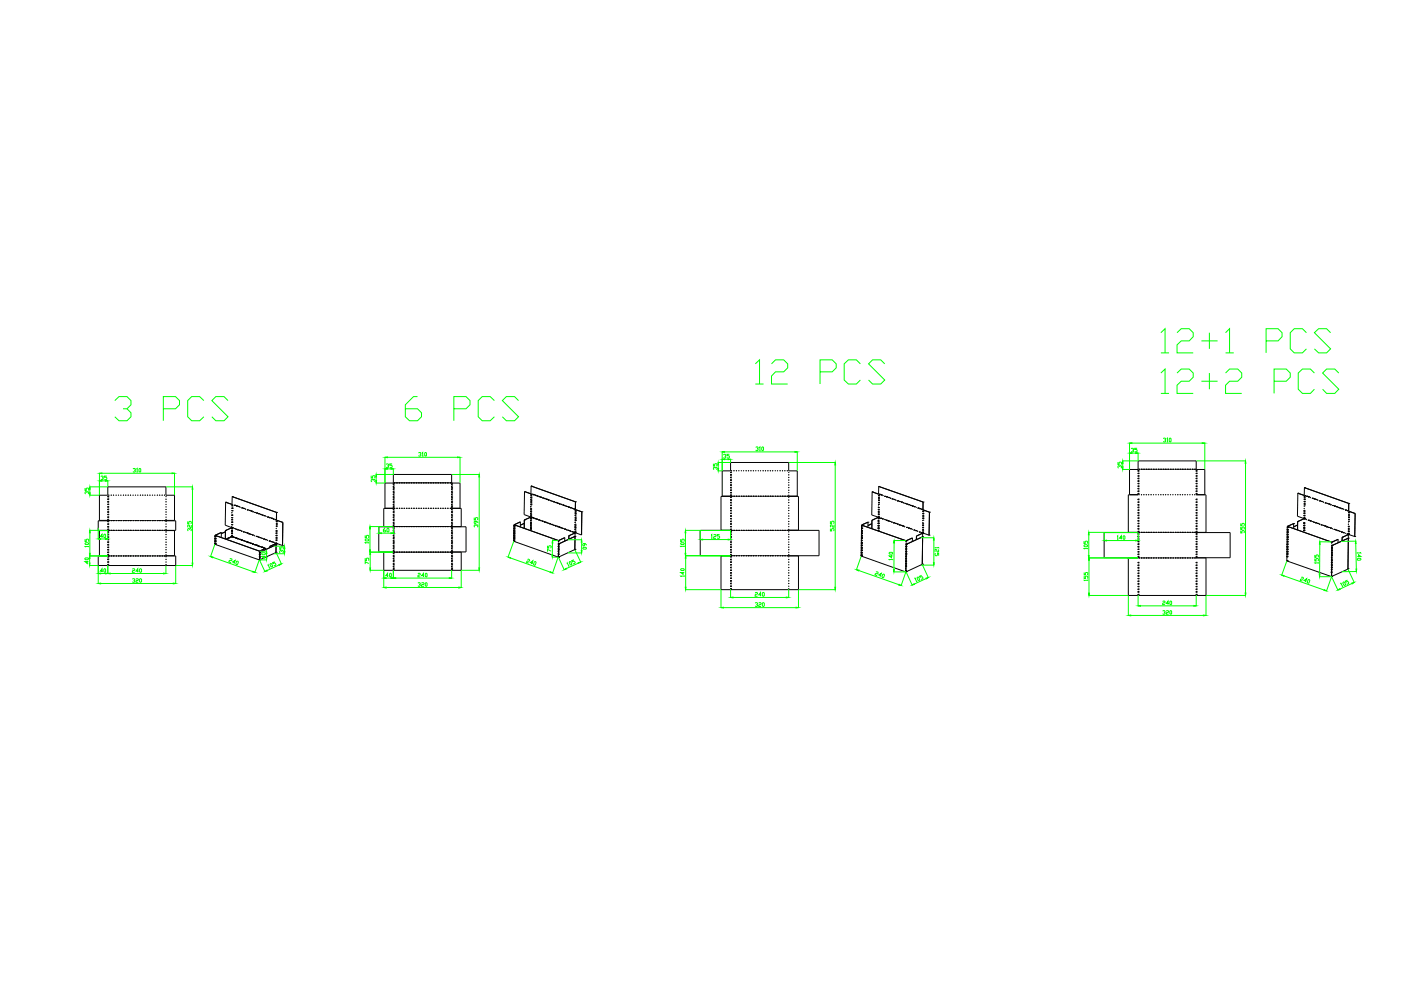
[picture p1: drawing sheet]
<svg xmlns="http://www.w3.org/2000/svg" width="297mm" height="210mm" viewBox="0 0 297 210" stroke-linecap="round" stroke-linejoin="round" font-family="sans-serif">
<defs><g id="words">
<g font-size="8.8" fill="#0f0">
<text x="158.7" y="82.6">12 PCS</text>
<text x="23.3" y="90.3">3 PCS</text>
<text x="84.7" y="90.3">6 PCS</text>
</g>
<g font-size="4" fill="#0f0">
<text x="80.8" y="100.5">35</text>
<text x="238.8" y="100.5" transform="rotate(-90 238.8 100.5)">35</text>
</g>
<g font-size="3.5" fill="#0f0">
<text x="26.8" y="101.2">310</text>
<text x="152" y="98.4">35</text>
<text x="152.8" y="100.9" transform="rotate(-90 152.8 100.9)">35</text>
<text x="238.5" y="97">35</text>
<text x="19.8" y="105.8" transform="rotate(-90 19.8 105.8)">35</text>
<text x="20.1" y="103">35</text>
<text x="80.4" y="103.4" transform="rotate(-90 80.4 103.4)">35</text>
<text x="41.3" y="113.9" transform="rotate(-90 41.3 113.9)">325</text>
<text x="80.1" y="113.9">60</text>
<text x="102.3" y="112.9" transform="rotate(-90 102.3 112.9)">395</text>
<text x="177.8" y="113.9" transform="rotate(-90 177.8 113.9)">525</text>
<text x="20.1" y="115.4">40</text>
<text x="57.1" y="119.6" transform="rotate(-90 57.1 119.6)">40</text>
<text x="61" y="118.5" transform="rotate(-90 61 118.5)">35</text>
<text x="79" y="116.4" transform="rotate(-90 79 116.4)">105</text>
<text x="117.8" y="118.2" transform="rotate(-90 117.8 118.2)">75</text>
<text x="125.2" y="117.8" transform="rotate(-90 125.2 117.8)">60</text>
<text x="149.6" y="115.4">125</text>
<text x="190.1" y="119.9" transform="rotate(-90 190.1 119.9)">140</text>
<text x="231.4" y="117.8" transform="rotate(-90 231.4 117.8)">105</text>
<text x="264.6" y="114.3" transform="rotate(-90 264.6 114.3)">555</text>
<text x="289.3" y="119.9" transform="rotate(-90 289.3 119.9)">140</text>
<text x="19.8" y="120.7" transform="rotate(-90 19.8 120.7)">40</text>
<text x="20.1" y="122.4">40</text>
<text x="26.8" y="122.4">240</text>
<text x="79" y="121" transform="rotate(-90 79 121)">75</text>
<text x="80.4" y="123.5">40</text>
<text x="87.5" y="125.6">320</text>
<text x="146" y="123.5" transform="rotate(-90 146 123.5)">140</text>
<text x="231.4" y="124.5" transform="rotate(-90 231.4 124.5)">155</text>
<text x="280.5" y="120.7" transform="rotate(-90 280.5 120.7)">155</text>
<text x="158.7" y="127.7">240</text>
<text x="245.2" y="129.5">240</text>
</g>
</g></defs>
<!-- layer: 0 -->
<g fill="none" stroke="#0f0" stroke-width=".21">
<path d="M246.1 70.5l.9-.8v5.1M246.1 79.1l.9-.9v5.2M246.1 74.8h1.8M249.6 70.5l.8-.8h1.7l.9 .8v.9l-.9 .9h-1.7l-.8 .8v1.7h3.4M249.6 79.1l.8-.9h1.7l.9 .9v.9l-.9 .8h-1.7l-.8 .9v1.7h3.4M254.7 72.3h3.4M256.4 70.5v3.5M256.4 79.1v3.4M259.8 70.5l.9-.8v5.1M259.8 79.1l.9-.9h1.7l.9 .9v.9l-.9 .8h-1.7l-.9 .9v1.7h3.5M259.8 74.8h1.8M268.4 72.3h2.6l.8-.9v-.9l-.8-.8h-2.6v5.1"/>
<path d="M277 70.5l-.9-.8h-1.7l-.8 .8v3.5l.8 .8h1.7l.9-.8M278.7 79.1l-.9-.9h-1.7l-.8 .9v3.4l.8 .9h1.7l.9-.9M282.1 70.5l-.8-.8h-1.7l-.9 .8 3.4 3.5-.8 .8h-1.7l-.9-.8M283.8 79.1l-.8-.9h-1.7l-.9 .9 3.4 3.4-.8 .9h-1.7l-.9-.9M246.1 83.4h1.8M254.7 80.8h3.4M270.1 80.8h2.6l.9-.8v-.9l-.9-.9h-2.6v5.2"/>
</g>
<g fill="none" stroke="#000" stroke-width=".21">
<path d="M154.9 98.1h12.3v1.7h1.8v5.4l-1.8 .1h2.1v7.1l-2.1 .1h6.5v5.3h-6.5l2.1 .1v7.1h-16.4v-7.1l2-.1h-6.4v-5.3h6.4l-2-.1v-7.1h2l-1.8-.1v-5.4h1.8zM155 99.8h.2zM155.5 99.8h.2zM156 99.8h.2zM156.6 99.8h.1zM157.1 99.8h.1zM157.6 99.8h.1zM158.1 99.8h.2zM158.6 99.8h.2zM159.1 99.8h.2zM159.6 99.8h.2zM160.2 99.8h.1z"/>
<path d="M160.7 99.8h.1zM161.2 99.8h.1zM161.7 99.8h.2zM162.2 99.8h.2zM162.7 99.8h.2zM163.2 99.8h.2zM163.7 99.8h.2zM164.3 99.8h.1zM164.8 99.8h.1zM165.3 99.8h.2zM165.8 99.8h.2zM166.3 99.8h.2z"/>
<path d="M166.8 99.8h.2zM241.3 99.9h.1M241.3 99.8h.1M241.3 99.8v.1M241.4 99.5h.1M241.4 99.5h.2M241.6 99.5h.1M241.9 99.5h.1M241.9 99.5h.2M242.1 99.5h.1M242.4 99.5h.1M242.4 99.5h.2"/>
<path d="M242.6 99.5h.1M243 99.5h.1M243.1 99.5h.1M243.5 99.5h.1M243.6 99.5h.1M244 99.5h.1M244.1 99.5h.1M244.5 99.5h.1M244.6 99.5h.1M245 99.5h.1M245 99.5h.2M245.2 99.5h.1"/>
<path d="M245.5 99.5h.1M245.5 99.5h.2M245.7 99.5h.1M246 99.5h.1M246 99.5h.2M246.2 99.5h.1M246.5 99.5h.1M246.5 99.5h.2M246.7 99.5h.1M247.1 99.5h.1M247.2 99.5h.1M247.6 99.5h.1"/>
<path d="M247.7 99.5h.1M248.1 99.5h.1M248.2 99.5h.1M248.6 99.5h.1M248.6 99.5h.2M248.8 99.5h.1M249.1 99.5h.1M249.1 99.5h.2M249.3 99.5h.1M249.6 99.5h.1M249.6 99.5h.2M249.8 99.5h.1"/>
<path d="M250.1 99.5h.1M250.1 99.5h.2M250.3 99.5h.1M250.7 99.5h.1M250.8 99.5h.1M251.2 99.5h.1M251.3 99.5h.1M251.7 99.5h.1M251.8 99.5h.1M252.2 99.5h.1M252.3 99.5h.1M252.7 99.5h.1"/>
<path d="M252.7 99.5h.2M252.9 99.5h.1M253.2 99.5h.1M253.2 99.5h.2M253.4 99.5h.1M253.6 99.9h.1M253.6 99.8h.1M253.6 99.8v.1M21.1 112.5v5.3l1.8 .1h-2.1M22.9 116.6h.1M22.9 117.2h.1M22.9 117h.1"/>
<path d="M22.9 117.7h.1M22.9 117.6h.1M22.9 118.1h.1M22.9 118h.1M22.9 109.1h.1M22.9 109h.1M22.9 109.7h.1M22.9 109.6h.1M22.9 110.6h.1M22.9 110.5h.1M22.9 111.2h.1M22.9 111.1h.1"/>
<path d="M22.9 110.3h.1M22.9 110.1h.1M22.9 108.6h.1M22.9 108.5h.1M22.9 108.1h.1M22.9 107.9h.1M22.9 107.5h.1M22.9 107.4h.1M22.9 107h.1M22.9 106.9h.1M22.9 106.5h.1M22.9 106.3h.1"/>
<path d="M22.9 105.9h.1M22.9 105.8h.1M22.9 105.4h.1M22.9 105.3h.1M22.9 110.6v-.3h-1.8v-5.3h1.8v-1.8h12.3v1.8h1.8v5.3h-1.8v.3M22.9 105.3v.1M22.9 105.8v.1M22.9 106.3v.2M22.9 106.9v.1M22.9 107.4v.1M22.9 107.9v.2M22.9 108.5v.1"/>
<path d="M22.9 109v.1M22.9 109.6v.1M22.9 110.1v.2M22.9 111.1v.1M22.9 116.5v.1M22.9 117v.2M22.9 117.6v.1M22.9 118v.1M22.9 110.4h-2.1v2.1M23 117.9h.1M23 110.4h.1M23 117.9h.2"/>
<path d="M23 110.4h.2M23 105h.2zM23.2 117.9h.1M23.2 110.4h.1M23.5 117.9h.1M23.5 110.4h.1M23.5 117.9h.2M23.5 110.4h.2M23.5 105h.2zM23.7 117.9h.1M23.7 110.4h.1M24 110.4h.1"/>
<path d="M24 117.9h.1M24 117.9h.2M24 110.4h.2M24 105h.2zM24.2 110.4h.1M24.2 117.9h.1M24.6 110.4h.1M24.6 112.5h.1M24.6 117.9h.1M24.6 105h.1zM24.7 110.4h.1M24.7 112.5h.1"/>
<path d="M24.7 117.9h.1M25.1 112.5h.1M25.1 117.9h.1M25.1 110.4h.1M25.1 105h.1zM25.2 112.5h.1M25.2 117.9h.1M25.2 110.4h.1M25.6 110.4h.1M25.6 112.5h.1M25.6 117.9h.1M25.6 105h.1z"/>
<path d="M25.7 110.4h.1M25.7 112.5h.1M25.7 117.9h.1M26.1 110.4h.1M26.1 112.5h.1M26.1 117.9h.1M26.1 105h.1zM26.2 110.4h.1M26.2 112.5h.1M26.2 117.9h.1M26.6 112.5h.1M26.6 117.9h.1"/>
<path d="M26.6 110.4h.1M26.6 117.9h.2M26.6 110.4h.2M26.6 105h.2zM26.6 112.5h.2M26.8 112.5h.1M26.8 117.9h.1M26.8 110.4h.1M27.1 110.4h.1M27.1 112.5h.1M27.1 117.9h.1M27.1 117.9h.2"/>
<path d="M27.1 110.4h.2M27.1 105h.2zM27.1 112.5h.2M27.3 110.4h.1M27.3 112.5h.1M27.3 117.9h.1M27.6 110.4h.1M27.6 112.5h.1M27.6 117.9h.1M27.6 117.9h.2M27.6 110.4h.2M27.6 105h.2z"/>
<path d="M27.6 112.5h.2M27.8 110.4h.1M27.8 112.5h.1M27.8 117.9h.1M28.2 112.5h.1M28.2 117.9h.1M28.2 110.4h.1M28.2 105h.1zM28.3 112.5h.1M28.3 117.9h.1M28.3 110.4h.1M28.7 110.4h.1"/>
<path d="M28.7 112.5h.1M28.7 117.9h.1M28.7 105h.1zM28.8 110.4h.1M28.8 112.5h.1M28.8 117.9h.1M29.2 110.4h.1M29.2 112.5h.1M29.2 117.9h.1M29.2 105h.1zM29.3 110.4h.1M29.3 112.5h.1"/>
<path d="M29.3 117.9h.1M29.7 112.5h.1M29.7 117.9h.1M29.7 110.4h.1M29.7 105h.1zM29.8 112.5h.1M29.8 117.9h.1M29.8 110.4h.1M30.2 110.4h.1M30.2 112.5h.1M30.2 117.9h.1M30.2 117.9h.2"/>
<path d="M30.2 110.4h.2M30.2 105h.2zM30.2 112.5h.2M30.4 110.4h.1M30.4 112.5h.1M30.4 117.9h.1M30.7 110.4h.1M30.7 112.5h.1M30.7 117.9h.1M30.7 117.9h.2M30.7 110.4h.2M30.7 105h.2z"/>
<path d="M30.7 112.5h.2M30.9 110.4h.1M30.9 112.5h.1M30.9 117.9h.1M31.2 112.5h.1M31.2 117.9h.1M31.2 110.4h.1M31.2 117.9h.2M31.2 110.4h.2M31.2 105h.2zM31.2 112.5h.2M31.4 112.5h.1"/>
<path d="M31.4 117.9h.1M31.4 110.4h.1M31.7 110.4h.1M31.7 112.5h.1M31.7 117.9h.1M31.7 117.9h.2M31.7 110.4h.2M31.7 105h.2zM31.7 112.5h.2M31.9 110.4h.1M31.9 112.5h.1M31.9 117.9h.1"/>
<path d="M32.3 110.4h.1M32.3 112.5h.1M32.3 117.9h.1M32.3 105h.1zM32.4 110.4h.1M32.4 112.5h.1M32.4 117.9h.1M32.8 112.5h.1M32.8 117.9h.1M32.8 110.4h.1M32.8 105h.1zM32.9 112.5h.1"/>
<path d="M32.9 117.9h.1M32.9 110.4h.1M33.3 110.4h.1M33.3 112.5h.1M33.3 117.9h.1M33.3 105h.1zM33.4 110.4h.1M33.4 112.5h.1M33.4 117.9h.1M33.8 110.4h.1M33.8 112.5h.1M33.8 117.9h.1"/>
<path d="M33.8 117.9h.2M33.8 110.4h.2M33.8 105h.2zM33.8 112.5h.2M34 110.4h.1M34 112.5h.1M34 117.9h.1M34.3 112.5h.1M34.3 117.9h.1M34.3 110.4h.1M34.3 117.9h.2M34.3 110.4h.2"/>
<path d="M34.3 105h.2zM34.3 112.5h.2M34.5 112.5h.1M34.5 117.9h.1M34.5 110.4h.1M34.8 110.4h.1M34.8 112.5h.1M34.8 117.9h.1M34.8 117.9h.2M34.8 110.4h.2M34.8 105h.2zM34.8 112.5h.2"/>
<path d="M35 110.4h.1M35 112.5h.1M35 117.9h.1M35.2 105.4h.1M35.2 105.3v.1M35.2 105.8v.1M35.2 106.3v.2M35.2 106.9v.1M35.2 107.4v.1M35.2 107.9v.2M35.2 108.5v.1M35.2 109v.1"/>
<path d="M35.2 109.6v.1M35.2 110.1v.2M35.2 111.1v.1M35.2 111.6v.2M35.2 112.2v.1M35.2 112.5h.1M35.2 112.7v.2M35.2 113.3v.1M35.2 113.8v.1M35.2 114.3v.2M35.2 114.9v.1M35.2 115.4v.2"/>
<path d="M35.2 116v.1M35.2 116.5v.1M35.2 117v.2M35.2 117.6v.1M35.2 118v.1M35.2 118.5v.2M35.2 119.1v.1M35.2 119.6v.2M35.2 105.3h.1M35.2 105.9h.1M35.2 105.8h.1M35.2 106.5h.1"/>
<path d="M35.2 106.3h.1M35.2 107h.1M35.2 106.9h.1M35.2 107.5h.1M35.2 107.4h.1M35.2 108.1h.1M35.2 107.9h.1M35.2 108.6h.1M35.2 108.5h.1M35.2 112.9h.1M35.2 112.7h.1M35.2 110.3h.1"/>
<path d="M35.2 110.1h.1M35.2 111.8h.1M35.2 111.6h.1M35.2 111.2h.1M35.2 111.1h.1M35.2 110.6h.1M35.2 110.5h.1M35.2 109.7h.1M35.2 109.6h.1M35.2 109.1h.1M35.2 109h.1M35.2 119.2h.1"/>
<path d="M35.2 119.1h.1M35.2 118.7h.1M35.2 118.5h.1M35.2 118.1h.1M35.2 118h.1M35.2 117.7h.1M35.2 117.6h.1M35.2 117.2h.1M35.2 117h.1M35.2 112.3h.1M35.2 112.2h.1M35.2 116.6h.1"/>
<path d="M35.2 116.5h.1M35.2 116.1h.1M35.2 116h.1M35.2 115.6h.1M35.2 115.4h.1M35.2 115h.1M35.2 114.9h.1M35.2 114.5h.1M35.2 114.3h.1M35.2 113.9h.1M35.2 113.8h.1M35.2 113.4h.1"/>
<path d="M35.2 113.3h.1M35.2 119.8h.1M35.2 119.6h.1M35.2 110.4h2.1M37 112.5v5.3l-1.8 .1h2.1v2h-16.5M37.3 112.5h-2.1M45.6 115.4h.1M45.6 115.2h.1M45.6 114.8h.1M45.6 114.7h.1M45.6 114.3h.1M45.6 114.1h.1"/>
<path d="M45.6 113.8h.1M45.6 113.7h.1M45.6 114.2h.1M45.6 114.6h.1M45.6 115.3h.1M45.6 113.5h.1M45.6 115.4l9.4 3.3M45.6 113.5v1.9M45.6 113.6v.2M45.6 114.1v.2M45.6 114.7v.1M45.6 115.2v.1"/>
<path d="M45.6 113.5l9.4 3.4M45.6 113.6h.1M46.9 112.9v1.1M46.9 112.9l-1.3 .6M47.8 112.5h.1M47.8 112.7l-.9 .4M47.8 112.5v1.8M47.8 106.5h.1M47.8 106.5v4.9l1.3 .5M48.1 114.2h.1M48.2 114.1h.1M48.2 114.1l-.1 .1"/>
<path d="M48.5 114.1h.1M48.6 114h.1M48.6 114l-.1 .1M48.8 113.9l.1-.1zM48.9 113.8h.1M49.1 113.8h.1M49.1 113.7h.1M49.1 113.5h.1M49.1 113.1h.1M49.1 113h.1M49.1 112.6h.1M49.1 112.5h.1"/>
<path d="M49.1 112.1h.1M49.1 112h.1M49.1 111.9h.1M49.1 111.6v.2zM49.1 112v.1M49.1 112.5v.1M49.1 113v.1M49.1 113.5v.2M49.1 113.8l-1.2 .5M49.1 111.9l-1.3 .6M49.1 111.7h.1M49.1 110.8h.1"/>
<path d="M49.1 110.6h.1M49.1 111.3h.1M49.1 110.1h.1M49.1 109.8h.1M49.1 109.3h.1M49.1 109.1h.1M49.1 110.3h.1M49.1 108.6l.1 .2zM49.1 109.1v.2M49.1 109.6v.2M49.1 110.1v.2M49.1 110.6v.2"/>
<path d="M49.1 111.1v.2M49.1 108.8h.1M49.2 108.3h.1M49.2 107.8h.1M49.2 107.7h.1M49.2 107.2h.1M49.2 113.8h.1M49.2 107.3h.1M49.2 107.2v.1M49.2 107.7v.1M49.2 108.1v.2M49.2 111.9h.1"/>
<path d="M49.2 105.3h.1M49.2 111.9h.2M49.2 105.3v1.6l-1.4-.4M49.2 105.3l9.4 3.3M49.3 106.9l.1 .1zM49.3 113.8h.1M49.4 111.9h.1M49.4 107h.1M49.6 113.9h.1M49.6 113.9l.1 .1M49.6 112l.1 .1M49.6 112v.1"/>
<path d="M49.7 107.1h.1M49.7 114h.1M49.7 107.1l.1 .1M49.7 112.1h.1M49.8 107.2h.1M50 114.1h.1M50 112.2h.1M50.1 107.2h.1M50.1 114.1h.1M50.1 107.2l.1 .1M50.1 112.2h.1M50.2 107.3h.1"/>
<path d="M50.4 112.3h.1M50.4 114.2h.1M50.4 112.3l.1 .1M50.4 114.2l.1 .1zM50.5 107.4h.1M50.5 114.2h.1M50.5 112.4h.1M50.6 107.4h.1M50.8 114.4h.1M50.8 112.5h.1M50.8 107.5h.1M50.8 107.5l.2 .1z"/>
<path d="M50.9 114.4h.1M50.9 112.5h.1M51.1 114.5h.1M51.1 114.5h.2M51.2 112.6h.1M51.2 112.6l.1 .1zM51.3 107.7h.1M51.3 114.5h.1M51.4 107.7h.1M51.5 114.6h.1M51.5 114.6l.1 .1M51.6 112.7h.1"/>
<path d="M51.6 112.7l.1 .1M51.6 114.6v.1M51.6 107.8h.1M51.6 114.7h.1M51.6 107.8h.2M51.7 112.8h.1M51.8 107.8h.1M51.9 112.9h.1M51.9 114.8h.1M51.9 112.9h.2M51.9 114.8h.2M52 114.8h.1"/>
<path d="M52 107.9l.2 .1zM52.1 112.9h.1M52.3 114.9h.1M52.3 114.9h.2M52.4 113h.1M52.4 108.1h.1M52.5 114.9h.1M52.5 113h.1M52.5 108.1h.1M52.7 115h.1M52.7 115l.1 .1M52.7 113.2h.1"/>
<path d="M52.7 113.2h.2M52.8 108.2h.1M52.8 115.1h.1M52.8 108.2l.1 .1M52.9 113.2h.1M52.9 108.3h.1M53.1 115.2h.1M53.1 113.3h.1M53.1 113.3h.2M53.2 108.3h.1M53.2 108.3l.1 .1M53.3 113.3h.1"/>
<path d="M53.3 108.4h.1M53.5 113.4h.1M53.5 113.4l.1 .1M53.6 108.5h.1M53.6 113.5h.1M53.9 113.6h.2zM54 108.6h.1M54 108.6l.1 .1M54.1 108.7h.1M54.3 113.7h.1M54.3 113.7l.1 .1M54.4 108.8h.1"/>
<path d="M54.4 113.8h.1M54.5 108.8h.1M54.7 113.8h.1M54.7 113.8l.1 .1M54.8 108.9h.1M54.8 113.9h.1M54.9 108.9h.1M55.1 114h.1M55.2 109.1h.1M55.2 114h.1M55.3 109.1h.1M55.5 114.1h.1"/>
<path d="M55.5 114.1l.1 .1zM55.5 109.2h.1M55.5 109.2h.2M55.7 109.2h.1M55.9 114.3h.1M56 109.3h.1M56 109.3v.1M56 114.3h.1M56 109.4h.1M56.3 114.4h.1M56.3 109.5h.2M56.4 114.4h.1"/>
<path d="M56.5 109.5h.1M56.6 114.5l.2 .1zM56.6 114.5v.1M56.7 109.6h.1M56.7 109.6l.2 .1M56.9 109.7h.1M57.1 109.7h.1M57.1 109.7l.1 .1M57.2 109.8h.1M57.5 109.9h.1M57.6 109.9h.1M57.9 110h.1"/>
<path d="M57.9 110l.1 .1zM58.3 110.2h.1M58.4 110.2h.1M58.5 117.2l-3.5 1.5M58.5 112.6h.1M58.5 112.5h.1M58.5 113.1h.1M58.5 113h.1M58.5 113.6h.1M58.5 113.5h.1M58.5 112v.1M58.5 112.5v.1"/>
<path d="M58.5 113v.1M58.5 113.5v.1M58.5 112.1h.1M58.5 112h.1M58.5 115.5l-3.4 1.6M58.6 110.6h.1M58.6 110.5h.1M58.6 111.1h.1M58.6 111h.1M58.6 111.6h.1M58.6 111.5h.1M58.6 110.5v.1"/>
<path d="M58.6 111v.1M58.6 111.5v.1M58.6 110.3l1.4 .5M58.6 108.6h.1M58.6 108.6v1.7M59.9 110.8v4.9zM81.4 111.6v-3.8h2h-1.8v-5.4h1.8v-1.8h12.4v1.8h1.7v5.4h-1.7h2v3.8l-2 .1h3v5.3h-3l2 .1v3.8h-16.4v-3.8l2-.1h-3.1v-5.3M83.4 119.1h.1M83.4 118.8h.1M83.4 118.5h.1M83.4 118.3h.1M83.4 118h.1"/>
<path d="M83.4 117.7h.1M83.4 117.4h.1M83.4 117.2h.1M83.4 116.9h.1M83.4 116.7h.1M83.4 116.4h.1M83.4 116.1h.1M83.4 115.8h.1M83.4 115.6h.1M83.4 115.3h.1M83.4 108.1h.1M83.4 107.9h.1"/>
<path d="M83.4 108.7h.1M83.4 108.4h.1M83.4 109.3h.1M83.4 109h.1M83.4 109.8h.1M83.4 109.6h.1M83.4 107.7h.1M83.4 107.4h.1M83.4 107.1h.1M83.4 106.9h.1M83.4 106.6h.1M83.4 106.3h.1"/>
<path d="M83.4 106h.1M83.4 105.8h.1M83.4 105.5h.1M83.4 105.2h.1M83.4 105h.1M83.4 104.7h.1M83.4 104.4h.1M83.4 104.2h.1M83.4 103.9h.1M83.4 103.6h.1M83.4 103.3h.1M83.4 103.1h.1"/>
<path d="M83.4 102.8h.1M83.4 102.5h.1M83.4 102.5v.3M83.4 103.1v.2M83.4 103.6v.3M83.4 104.2v.2M83.4 104.7v.3M83.4 105.2v.3M83.4 105.8v.2M83.4 106.3v.3M83.4 106.9v.2M83.4 107.4v.3"/>
<path d="M83.4 107.9v.2M83.4 108.4v.3M83.4 109v.3M83.4 109.6v.2M83.4 115v.3M83.4 115.6v.2M83.4 116.1v.3M83.4 116.7v.2M83.4 117.2v.2M83.4 117.7v.3M83.4 118.3v.2M83.4 118.8v.3"/>
<path d="M83.5 117.1h.1M83.5 102.4h.1M83.5 117.1h.3M83.5 107.8h.3zM83.5 102.4h.3M83.8 117.1h.1M83.8 102.4h.1M84 117.1h.1M84 102.4h.1M84 117.1h.3M84 107.8h.3zM84 102.4h.3"/>
<path d="M84.3 117.1h.1M84.3 102.4h.1M84.6 102.4h.1M84.6 111.6h.1M84.6 117.1h.1M84.6 111.6h.2M84.6 117.1h.2M84.6 107.8h.2zM84.6 102.4h.2M84.8 102.4h.1M84.8 111.6h.1M84.8 117.1h.1"/>
<path d="M85.1 102.4h.1M85.1 111.6h.1M85.1 117.1h.1M85.1 111.6h.2M85.1 117.1h.2M85.1 107.8h.2zM85.1 102.4h.2M85.3 102.4h.1M85.3 111.6h.1M85.3 117.1h.1M85.6 111.6h.1M85.6 117.1h.1"/>
<path d="M85.6 102.4h.1M85.6 111.6h.3M85.6 117.1h.3M85.6 107.8h.3zM85.6 102.4h.3M85.9 111.6h.1M85.9 117.1h.1M85.9 102.4h.1M86.1 102.4h.1M86.1 111.6h.1M86.1 117.1h.1M86.1 111.6h.3"/>
<path d="M86.1 117.1h.3M86.1 107.8h.3zM86.1 102.4h.3M86.4 102.4h.1M86.4 111.6h.1M86.4 117.1h.1M86.6 102.4h.1M86.6 111.6h.1M86.6 117.1h.1M86.6 111.6h.3M86.6 117.1h.3M86.6 107.8h.3z"/>
<path d="M86.6 102.4h.3M86.9 102.4h.1M86.9 111.6h.1M86.9 117.1h.1M87.1 111.6h.1M87.1 117.1h.1M87.1 102.4h.1M87.1 111.6h.3M87.1 117.1h.3M87.1 107.8h.3zM87.1 102.4h.3M87.4 111.6h.1"/>
<path d="M87.4 117.1h.1M87.4 102.4h.1M87.6 102.4h.1M87.6 111.6h.1M87.6 117.1h.1M87.6 111.6h.3M87.6 117.1h.3M87.6 107.8h.3zM87.6 102.4h.3M87.9 102.4h.1M87.9 111.6h.1M87.9 117.1h.1"/>
<path d="M88.2 102.4h.1M88.2 111.6h.1M88.2 117.1h.1M88.2 111.6h.2M88.2 117.1h.2M88.2 107.8h.2zM88.2 102.4h.2M88.4 102.4h.1M88.4 111.6h.1M88.4 117.1h.1M88.7 111.6h.1M88.7 117.1h.1"/>
<path d="M88.7 102.4h.1M88.7 111.6h.2M88.7 117.1h.2M88.7 107.8h.2zM88.7 102.4h.2M88.9 111.6h.1M88.9 117.1h.1M88.9 102.4h.1M89.2 102.4h.1M89.2 111.6h.1M89.2 117.1h.1M89.2 111.6h.3"/>
<path d="M89.2 117.1h.3M89.2 107.8h.3zM89.2 102.4h.3M89.5 102.4h.1M89.5 111.6h.1M89.5 117.1h.1M89.7 102.4h.1M89.7 111.6h.1M89.7 117.1h.1M89.7 111.6h.3M89.7 117.1h.3M89.7 107.8h.3z"/>
<path d="M89.7 102.4h.3M90 102.4h.1M90 111.6h.1M90 117.1h.1M90.2 111.6h.1M90.2 117.1h.1M90.2 102.4h.1M90.2 111.6h.3M90.2 117.1h.3M90.2 107.8h.3zM90.2 102.4h.3M90.5 111.6h.1"/>
<path d="M90.5 117.1h.1M90.5 102.4h.1M90.7 102.4h.1M90.7 111.6h.1M90.7 117.1h.1M90.7 111.6h.3M90.7 117.1h.3M90.7 107.8h.3zM90.7 102.4h.3M91 102.4h.1M91 111.6h.1M91 117.1h.1"/>
<path d="M91.2 102.4h.1M91.2 111.6h.1M91.2 117.1h.1M91.2 111.6h.3M91.2 117.1h.3M91.2 107.8h.3zM91.2 102.4h.3M91.5 102.4h.1M91.5 111.6h.1M91.5 117.1h.1M91.8 111.6h.1M91.8 117.1h.1"/>
<path d="M91.8 102.4h.1M91.8 111.6h.2M91.8 117.1h.2M91.8 107.8h.2zM91.8 102.4h.2M92 111.6h.1M92 117.1h.1M92 102.4h.1M92.3 102.4h.1M92.3 111.6h.1M92.3 117.1h.1M92.3 111.6h.2"/>
<path d="M92.3 117.1h.2M92.3 107.8h.2zM92.3 102.4h.2M92.5 102.4h.1M92.5 111.6h.1M92.5 117.1h.1M92.8 102.4h.1M92.8 111.6h.1M92.8 117.1h.1M92.8 111.6h.2M92.8 117.1h.2M92.8 107.8h.2z"/>
<path d="M92.8 102.4h.2M93 102.4h.1M93 111.6h.1M93 117.1h.1M93.3 111.6h.1M93.3 117.1h.1M93.3 102.4h.1M93.3 111.6h.3M93.3 117.1h.3M93.3 107.8h.3zM93.3 102.4h.3M93.6 111.6h.1"/>
<path d="M93.6 117.1h.1M93.6 102.4h.1M93.8 102.4h.1M93.8 111.6h.1M93.8 117.1h.1M93.8 111.6h.3M93.8 117.1h.3M93.8 107.8h.3zM93.8 102.4h.3M94.1 102.4h.1M94.1 111.6h.1M94.1 117.1h.1"/>
<path d="M94.3 102.4h.1M94.3 111.6h.1M94.3 117.1h.1M94.3 111.6h.3M94.3 117.1h.3M94.3 107.8h.3zM94.3 102.4h.3M94.6 102.4h.1M94.6 111.6h.1M94.6 117.1h.1M94.8 111.6h.1M94.8 117.1h.1"/>
<path d="M94.8 102.4h.1M94.8 111.6h.3M94.8 117.1h.3M94.8 107.8h.3zM94.8 102.4h.3M95.1 111.6h.1M95.1 117.1h.1M95.1 102.4h.1M95.4 102.4h.1M95.4 111.6h.1M95.4 117.1h.1M95.4 111.6h.2"/>
<path d="M95.4 117.1h.2M95.4 107.8h.2zM95.4 102.4h.2M95.6 102.4h.1M95.6 111.6h.1M95.6 117.1h.1M95.8 102.8h.1M95.8 102.5h.1M95.8 103.3h.1M95.8 103.1h.1M95.8 103.9h.1M95.8 103.6h.1"/>
<path d="M95.8 104.4h.1M95.8 104.2h.1M95.8 105h.1M95.8 104.7h.1M95.8 105.5h.1M95.8 105.2h.1M95.8 106h.1M95.8 105.8h.1M95.8 106.6h.1M95.8 106.3h.1M95.8 107.1h.1M95.8 106.9h.1"/>
<path d="M95.8 110.4h.1M95.8 110.1h.1M95.8 111h.1M95.8 110.7h.1M95.8 107.7h.1M95.8 107.4h.1M95.8 112.1h.1M95.8 111.8h.1M95.8 109.8h.1M95.8 109.6h.1M95.8 109.3h.1M95.8 109h.1"/>
<path d="M95.8 108.7h.1M95.8 108.4h.1M95.8 108.1h.1M95.8 107.9h.1M95.8 114.8h.1M95.8 114.5h.1M95.8 115.3h.1M95.8 115h.1M95.8 115.8h.1M95.8 115.6h.1M95.8 111.5h.1M95.8 111.3h.1"/>
<path d="M95.8 114.2h.1M95.8 114h.1M95.8 113.7h.1M95.8 113.4h.1M95.8 113.1h.1M95.8 112.9h.1M95.8 112.6h.1M95.8 112.4h.1M95.8 116.4h.1M95.8 116.1h.1M95.8 116.9h.1M95.8 116.7h.1"/>
<path d="M95.8 117.4h.1M95.8 117.2h.1M95.8 118h.1M95.8 117.7h.1M95.8 118.5h.1M95.8 118.3h.1M95.8 119.1h.1M95.8 118.8h.1M95.8 119.7h.1M95.8 119.4h.1M95.8 120h.1M95.8 102.5v.3"/>
<path d="M95.8 103.1v.2M95.8 103.6v.3M95.8 104.2v.2M95.8 104.7v.3M95.8 105.2v.3M95.8 105.8v.2M95.8 106.3v.3M95.8 106.9v.2M95.8 107.4v.3M95.8 107.9v.2M95.8 108.4v.3M95.8 109v.3"/>
<path d="M95.8 109.6v.2M95.8 110.1v.3M95.8 110.7v.3M95.8 111.3v.2M95.8 111.8v.3M95.8 112.4v.2M95.8 112.9v.2M95.8 113.4v.3M95.8 114v.2M95.8 114.5v.3M95.8 115v.3M95.8 115.6v.2"/>
<path d="M95.8 116.1v.3M95.8 116.7v.2M95.8 117.2v.2M95.8 117.7v.3M95.8 118.3v.2M95.8 118.8v.3M95.8 119.4v.3M95.8 120v.2M108.9 114.8h.1M108.9 114.5l.1 .2M109 114.5h.1M109 114.2h.1"/>
<path d="M109 114h.1M109 113.7h.1M109 113.4h.1M109 113.2h.1M109 112.9h.1M109 112.6h.1M109 112.4h.1M109 112.1h.1M109 114.8h.1M109 113.1h.1M109 113.6h.1M109 113.9h.1"/>
<path d="M109 114.1h.1M109 114.4h.1M109 114.7h.1M109 111.4v.2M109 114.8l9.4 3.3M109 111.3l-.1 3.5M109 111.9v.2zM109 112.4v.2M109 112.9v.3M109 113.4v.3M109 114v.2M109 114.5v.2"/>
<path d="M109 113.9v.3M109 111.6h.1M109 111.4h.1M109 111.9h.1M109 111.3h.1M109 111.3l9.4 3.3 1.4-.6M109 111.3l1.3-.7v1.1M110.3 110.7l-1.3 .6M111.2 110.3h.1M111.2 111l-.9 .4M111.2 110.3v1.7M111.2 104.2l-.1 4.9 1.4 .5"/>
<path d="M111.2 104.2l1.4 .5M112.5 112.3h.1M112.5 112h.1M112.5 111.8h.1M112.5 111.5h.1M112.5 111.3h.1M112.5 110.8h.1M112.5 110.3h.1M112.5 110.5h.1M112.5 111h.1M112.5 110.3v.2M112.5 110.8v.2"/>
<path d="M112.5 111.3v.2M112.5 111.8v.2M112.5 112.3v.2M112.5 109.7l-1.3 .6M112.5 109.3h.1M112.5 109h.1M112.5 108.8h.1M112.5 108.5h.1M112.5 108.3h.1M112.5 107.8h.1M112.5 110h.1M112.5 108h.1"/>
<path d="M112.5 109.5h.1M112.5 109.7h.1M112.5 107.3l.1 .2zM112.5 107.8v.2M112.5 108.3v.2M112.5 108.8v.2M112.5 109.3v.2M112.5 109.6v.4M112.5 109.6h.1M112.6 107h.1M112.6 106.8h.1M112.6 106.3h.1"/>
<path d="M112.6 106.1h.1M112.6 105.8h.1M112.6 105.6h.1M112.6 105.3h.1M112.6 104.8h.1M112.6 105h.1M112.6 106.5h.1M112.6 104.8v.3M112.6 105.3v.3M112.6 105.8v.3M112.6 106.3v.3M112.6 106.8v.2"/>
<path d="M112.6 109.7h.1M112.6 103.1h.1M112.6 109.7h.2M112.6 103.1v1.6M112.6 103.1l9.4 3.3M112.7 104.7l.2 .1zM112.8 109.7h.1M112.9 104.8h.1M113 109.8h.1M113 109.8l.2 .1M113.1 104.9h.1M113.1 104.9h.2"/>
<path d="M113.2 109.9h.1M113.3 104.9h.1M113.4 110h.1M113.4 110h.2M113.5 105h.1M113.5 105l.2 .1M113.6 110h.1M113.7 105.1h.1M113.8 110.1h.1M113.8 110.1h.2M113.8 105.1h.1M113.8 105.1l.2 .1"/>
<path d="M114 110.1v.1M114 105.2h.1M114.2 110.2h.1M114.2 110.2l.2 .1M114.3 105.3h.1M114.4 110.3h.1M114.4 105.3h.1M114.6 110.3l.2 .1M114.6 110.3v.1M114.6 105.4h.1M114.6 105.4l.3 .1zM114.8 110.4h.1"/>
<path d="M115 110.5h.1M115 105.6h.1M115 105.6h.2M115.1 110.5v.1M115.2 105.6h.1M115.4 110.6h.1M115.4 110.6l.1 .1M115.4 105.7h.1M115.4 105.7l.2 .1M115.5 110.7h.1M115.6 105.8h.1M115.7 110.8h.1"/>
<path d="M115.7 110.8h.3M115.8 105.8h.1M115.8 105.8l.2 .1M116 110.8h.1M116 105.9h.1M116.1 110.9l.2 .1M116.1 110.9h.1M116.2 106h.1M116.2 106l.2 .1zM116.3 111h.1M116.5 111.1h.1M116.5 111.1h.2z"/>
<path d="M116.6 106.1h.1M116.6 106.1l.2 .1M116.8 106.2h.1M116.9 111.2h.1M116.9 111.2l.2 .1M117 106.3h.2M117 106.2v.1M117.1 111.3h.1M117.2 106.3h.1M117.3 111.3l.2 .1zM117.4 106.4h.1M117.4 106.4l.2 .1z"/>
<path d="M117.5 111.4h.1M117.7 111.5h.1M117.7 111.5h.2M117.8 106.5h.1M117.8 106.5l.2 .1M117.9 111.5h.1M118 106.6h.1M118.1 111.6h.1M118.1 111.6l.2 .1M118.2 106.7h.1M118.2 106.7h.2M118.3 111.7h.1"/>
<path d="M118.4 106.7h.1M118.5 111.7h.1M118.5 111.7l.2 .1M118.5 106.8h.1M118.5 106.8l.2 .1M118.7 111.8h.1M118.7 106.9h.1M118.9 111.9h.1M118.9 111.9h.2M119 106.9h.1M119 106.9l.1 .1M119.1 111.9h.1"/>
<path d="M119.1 107h.1M119.3 112h.1M119.3 112l.2 .1zM119.3 107.1h.1M119.3 107.1l.2 .1M119.5 107.2h.1M119.7 112.2h.1M119.7 107.2l.2 .1zM119.8 114l-.1 .7M119.8 114l-1.4 .6M119.8 112.2h.1M119.9 107.3h.1"/>
<path d="M120.1 112.3l.1 .1zM120.1 107.4h.1M120.1 107.4h.2M120.2 112.4h.1M120.3 107.4h.1M120.4 112.5h.1M120.4 112.5h.2M120.5 107.5h.1M120.5 107.5l.2 .1M120.6 113.6h.1M120.6 113.6v.8M120.6 112.5h.1"/>
<path d="M120.7 107.6h.1M120.8 112.6h.1M120.8 112.6l.2 .1zM120.9 107.6h.1M120.9 107.6l.2 .1M121.1 107.7h.1M121.2 112.7h.1M121.2 112.7l.2 .1M121.3 107.8h.1M121.3 107.8h.2M121.4 112.8h.1M121.5 107.8h.1"/>
<path d="M121.6 112.9h.1M121.6 112.9h.2M121.7 107.9h.1M121.7 107.9l.2 .1zM121.8 112.9h.1M121.9 116.5l-3.5 1.6M121.9 111.4h.1M121.9 111.1h.1M121.9 111.9h.1M121.9 111.6h.1M121.9 112.4h.1M121.9 112.1h.1"/>
<path d="M121.9 112.8h.1M121.9 112.6h.1M121.9 113h.1M121.9 110.6l.1 .3zM121.9 113v3.5M121.9 111.1v.3M121.9 111.6v.3M121.9 112.1v.3M121.9 112.6v.2M121.9 113.7l-3.5 1.6M121.9 113l-1.3 .6M122 108.4h.1"/>
<path d="M122 108.2h.1M122 108.9h.1M122 108.6h.1M122 109.4h.1M122 109.1h.1M122 109.9h.1M122 109.7h.1M122 110.4h.1M122 110.1h.1M122 108.2v.2M122 108.6v.3M122 109.1v.3"/>
<path d="M122 109.7v.2M122 110.1v.3M122 108l1.4 .5M122 108h.1M122 110.8l-.1 .1M122 106.4h.1M122 106.4v1.6M123.4 108.5h.1M123.4 108.5l-.1 4.9-1.4-.4M123.4 108.5l-.1 4.9M154.9 115.5h.1M154.9 115.4h.1"/>
<path d="M154.9 115h.1M154.9 114.9h.1M154.9 114.5h.1M154.9 114.3h.1M154.9 113.9h.1M154.9 113.8h.1M154.9 113.4h.1M154.9 113.2h.1M154.9 111.2h.1M154.9 111h.1M154.9 110.6h.1M154.9 110.5h.1"/>
<path d="M154.9 111.7h.1M154.9 111.6h.1M154.9 105.1h.1M154.9 104.9h.1M154.9 112.8h.1M154.9 112.7h.1M154.9 116.1h.1M154.9 115.9h.1M154.9 116.6h.1M154.9 116.5h.1M154.9 112.3h.1M154.9 112.2h.1"/>
<path d="M154.9 117.2h.1M154.9 117h.1M154.9 117.7h.1M154.9 117.5h.1M154.9 105.5h.1M154.9 105.4h.1M154.9 106.1h.1M154.9 105.9h.1M154.9 106.7h.1M154.9 106.5h.1M154.9 107.2h.1M154.9 107.1h.1"/>
<path d="M154.9 107.8h.1M154.9 107.6h.1M154.9 108.3h.1M154.9 108.2h.1M154.9 108.9h.1M154.9 108.8h.1M154.9 109.5h.1M154.9 109.3h.1M154.9 110h.1M154.9 109.9h.1M154.9 118.1h.1M154.9 118h.1"/>
<path d="M154.9 118.7h.1M154.9 118.5h.1M154.9 119.3h.1M154.9 119.1h.1M154.9 100.2h.1M154.9 100.1h.1M154.9 100.8h.1M154.9 100.6h.1M154.9 101.3h.1M154.9 101.1h.1M154.9 101.9h.1M154.9 101.7h.1"/>
<path d="M154.9 102.4h.1M154.9 102.2h.1M154.9 102.9h.1M154.9 102.8h.1M154.9 103.5h.1M154.9 103.3h.1M154.9 104h.1M154.9 103.9h.1M154.9 104.5h.1M154.9 104.4h.1M154.9 119.8h.1M154.9 119.7h.1"/>
<path d="M154.9 100.1v.1M154.9 100.6v.2M154.9 101.1v.2M154.9 101.7v.2M154.9 102.2v.2M154.9 102.8v.1M154.9 103.3v.2M154.9 103.9v.1M154.9 104.4v.1M154.9 104.9v.2M154.9 105.4v.1M154.9 105.9v.2"/>
<path d="M154.9 106.5v.2M154.9 107.1v.1M154.9 107.6v.2M154.9 108.2v.1M154.9 108.8v.1M154.9 109.3v.2M154.9 109.9v.1M154.9 110.5v.1M154.9 111v.2M154.9 111.6v.1M154.9 112.2v.1M154.9 112.7v.1"/>
<path d="M154.9 113.2v.2M154.9 113.8v.1M154.9 114.3v.2M154.9 114.9v.1M154.9 115.4v.1M154.9 115.9v.2M154.9 116.5v.1M154.9 117v.2M154.9 117.5v.2M154.9 118v.1M154.9 118.5v.2M154.9 119.1v.2"/>
<path d="M154.9 119.7v.1M155 117.8h.1M155 105.2h.1M155 112.5h.1M155 117.8h.2M155 112.5h.2M155 105.2h.2M155.2 117.8h.1M155.2 105.2h.1M155.2 112.5h.1M155.5 112.5h.1M155.5 117.8h.1"/>
<path d="M155.5 105.2h.1M155.5 117.8h.2M155.5 112.5h.2M155.5 105.2h.2M155.7 112.5h.1M155.7 117.8h.1M155.7 105.2h.1M156 105.2h.1M156 112.5h.1M156 117.8h.1M156 117.8h.2M156 112.5h.2"/>
<path d="M156 105.2h.2M156.2 105.2h.1M156.2 112.5h.1M156.2 117.8h.1M156.6 105.2h.1M156.6 112.5h.1M156.6 117.8h.1M156.7 105.2h.1M156.7 112.5h.1M156.7 117.8h.1M157.1 112.5h.1M157.1 117.8h.1"/>
<path d="M157.1 105.2h.1M157.2 112.5h.1M157.2 117.8h.1M157.2 105.2h.1M157.6 105.2h.1M157.6 112.5h.1M157.6 117.8h.1M157.7 105.2h.1M157.7 112.5h.1M157.7 117.8h.1M158.1 105.2h.1M158.1 112.5h.1"/>
<path d="M158.1 117.8h.1M158.1 117.8h.2M158.1 112.5h.2M158.1 105.2h.2M158.3 105.2h.1M158.3 112.5h.1M158.3 117.8h.1M158.6 112.5h.1M158.6 117.8h.1M158.6 105.2h.1M158.6 117.8h.2M158.6 112.5h.2"/>
<path d="M158.6 105.2h.2M158.8 112.5h.1M158.8 117.8h.1M158.8 105.2h.1M159.1 105.2h.1M159.1 112.5h.1M159.1 117.8h.1M159.1 117.8h.2M159.1 112.5h.2M159.1 105.2h.2M159.3 105.2h.1M159.3 112.5h.1"/>
<path d="M159.3 117.8h.1M159.6 105.2h.1M159.6 112.5h.1M159.6 117.8h.1M159.6 117.8h.2M159.6 112.5h.2M159.6 105.2h.2M159.8 105.2h.1M159.8 112.5h.1M159.8 117.8h.1M160.2 112.5h.1M160.2 117.8h.1"/>
<path d="M160.2 105.2h.1M160.3 112.5h.1M160.3 117.8h.1M160.3 105.2h.1M160.7 105.2h.1M160.7 112.5h.1M160.7 117.8h.1M160.8 105.2h.1M160.8 112.5h.1M160.8 117.8h.1M161.2 105.2h.1M161.2 112.5h.1"/>
<path d="M161.2 117.8h.1M161.3 105.2h.1M161.3 112.5h.1M161.3 117.8h.1M161.7 112.5h.1M161.7 117.8h.1M161.7 105.2h.1M161.7 117.8h.2M161.7 112.5h.2M161.7 105.2h.2M161.9 112.5h.1M161.9 117.8h.1"/>
<path d="M161.9 105.2h.1M162.2 105.2h.1M162.2 112.5h.1M162.2 117.8h.1M162.2 117.8h.2M162.2 112.5h.2M162.2 105.2h.2M162.4 105.2h.1M162.4 112.5h.1M162.4 117.8h.1M162.7 105.2h.1M162.7 112.5h.1"/>
<path d="M162.7 117.8h.1M162.7 117.8h.2M162.7 112.5h.2M162.7 105.2h.2M162.9 105.2h.1M162.9 112.5h.1M162.9 117.8h.1M163.2 112.5h.1M163.2 117.8h.1M163.2 105.2h.1M163.2 117.8h.2M163.2 112.5h.2"/>
<path d="M163.2 105.2h.2M163.4 112.5h.1M163.4 117.8h.1M163.4 105.2h.1M163.7 105.2h.1M163.7 112.5h.1M163.7 117.8h.1M163.7 117.8h.2M163.7 112.5h.2M163.7 105.2h.2M163.9 105.2h.1M163.9 112.5h.1"/>
<path d="M163.9 117.8h.1M164.3 105.2h.1M164.3 112.5h.1M164.3 117.8h.1M164.4 105.2h.1M164.4 112.5h.1M164.4 117.8h.1M164.8 112.5h.1M164.8 117.8h.1M164.8 105.2h.1M164.9 112.5h.1M164.9 117.8h.1"/>
<path d="M164.9 105.2h.1M165.3 105.2h.1M165.3 112.5h.1M165.3 117.8h.1M165.3 117.8h.2M165.3 112.5h.2M165.3 105.2h.2M165.5 105.2h.1M165.5 112.5h.1M165.5 117.8h.1M165.8 105.2h.1M165.8 112.5h.1"/>
<path d="M165.8 117.8h.1M165.8 117.8h.2M165.8 112.5h.2M165.8 105.2h.2M166 105.2h.1M166 112.5h.1M166 117.8h.1M166.3 112.5h.1M166.3 117.8h.1M166.3 105.2h.1M166.3 117.8h.2M166.3 112.5h.2"/>
<path d="M166.3 105.2h.2M166.5 112.5h.1M166.5 117.8h.1M166.5 105.2h.1M166.8 105.2h.1M166.8 112.5h.1M166.8 117.8h.1M166.8 117.8h.2M166.8 112.5h.2M166.8 105.2h.2M167 105.2h.1M167 112.5h.1"/>
<path d="M167 117.8h.1M167.2 105.4l.1 .1zM167.2 105.9l.1 .2zM167.2 106.5l.1 .2zM167.2 112.7l.1 .1zM167.2 111.6l.1 .1zM167.2 111l.1 .2zM167.2 110.5l.1 .1zM167.2 119.1l.1 .2zM167.2 118l.1 .1zM167.2 117.5l.1 .2zM167.2 117l.1 .2z"/>
<path d="M167.2 112.2l.1 .1zM167.2 116.5l.1 .1zM167.2 115.9l.1 .2zM167.2 115.4l.1 .1zM167.2 114.9l.1 .1zM167.2 114.3l.1 .2zM167.2 113.8l.1 .1zM167.2 119.7l.1 .1zM167.2 109.9l.1 .1zM167.2 108.8l.1 .1zM167.2 107.6l.1 .2zM167.2 100.6l.1 .2z"/>
<path d="M167.2 102.2l.1 .2zM167.2 104.9l.1 .2zM167.2 100.1l.1 .1zM167.2 101.1l.1 .2zM167.2 101.7l.1 .2zM167.2 102.8l.1 .1zM167.2 103.3l.1 .2zM167.2 103.9l.1 .1zM167.2 104.4l.1 .1zM167.2 107.1l.1 .1zM167.2 108.2l.1 .1zM167.2 109.3l.1 .2z"/>
<path d="M167.2 113.2l.1 .2zM167.2 118.5l.1 .2zM182.6 117.9h.1M182.6 117.8h.1M182.6 117.7h.1M182.6 117.1v.2M182.6 117.6v.2M182.6 117.3h.1M182.6 117.1h.1M182.6 116.7h.1M182.6 116.6h.1M182.6 116.2h.1"/>
<path d="M182.6 116.1h.1M182.6 115.7h.1M182.6 115.6h.1M182.6 115.2h.1M182.6 115h.1M182.6 115.5h.1M182.6 116h.1M182.6 117.2h.1M182.6 117.6h.1M182.6 117.9l9.4 3.4M182.6 114l.1 .1M182.6 115v.2"/>
<path d="M182.6 115.6v.1M182.6 116.1v.1M182.6 116.6v.1M182.7 114.1h.1M182.7 114h.1M182.7 113.6h.1M182.7 113.5h.1M182.7 113.1h.1M182.7 113h.1M182.7 112.6h.1M182.7 112.5h.1M182.7 111.9h.1"/>
<path d="M182.7 114.5h.1M182.7 114.7h.1M182.7 115h.1M182.7 111.3v.1M182.7 112.1h.1M182.7 114.5l-.1 .2M182.7 111.3l-.1 6.6M182.7 111.4v.2M182.7 111.9v.2M182.7 112.5v.1M182.7 113v.1M182.7 113.5v.1"/>
<path d="M182.7 114v.1M182.7 114.7h-.1M182.7 111.4h.1M182.7 111.6h.1M182.7 111.4l9.4 3.3M184 110.7h.1M184 110.7l-1.3 .7M184 110.7v1.1M184 110.7l-1.3 .6M184.9 111l-.9 .4 .9-.3M184.9 110.3v1.8M184.9 110.3l-.1 1.8"/>
<path d="M184.9 104.3h.1M184.9 104.3l-.1 4.9 1.4 .5M184.9 104.3l1.4 .4M186.2 112.4h.1M186.2 112h.1M186.2 111.9h.1M186.2 111.5h.1M186.2 111.4h.1M186.2 111h.1M186.2 110.9h.1M186.2 110.5h.1M186.2 110h.1"/>
<path d="M186.2 110.3h.1M186.2 112.5h.1M186.2 110.3v.2M186.2 110.9v.1M186.2 111.4v.1M186.2 111.9v.1M186.2 112.4v.2M186.2 109.7l-1.3 .6M186.2 109.6h.1M186.2 109.4h.1M186.2 107.6h.1M186.2 108.1h.1"/>
<path d="M186.2 108h.1M186.2 108.6h.1M186.2 108.4h.1M186.2 109.1h.1M186.2 108.9h.1M186.2 109.8h.1M186.2 109.7h.1M186.2 107.5v.1zM186.2 108v.1M186.2 108.4v.2M186.2 108.9v.2M186.2 109.4v.2"/>
<path d="M186.2 109.8v.2M186.3 109.7h-.1M186.3 105.1h.1M186.3 105h.1M186.3 105.6h.1M186.3 105.5h.1M186.3 106.1h.1M186.3 106h.1M186.3 106.6h.1M186.3 106.5h.1M186.3 106.9h.1M186.3 105v.1"/>
<path d="M186.3 105.5v.1M186.3 106v.1M186.3 106.5v.1M186.3 106.9l-.1 .2zM186.3 103.1h.1M186.3 109.7h.1M186.3 109.7l.1 .1zM186.3 103.1v1.7l-1.4-.5M186.3 103.1l9.4 3.3M186.4 104.8h.1M186.5 104.8h.1M186.7 109.9h.1"/>
<path d="M186.8 104.9h.1M186.8 104.9l.1 .1M186.8 109.9h.1M186.9 105h.1M187.1 110h.1M187.2 105l.1 .1zM187.2 110h.1M187.3 105.1h.1M187.5 110.1l.1 .1M187.5 110.1v.1M187.5 105.2h.1M187.5 105.2l.2 .1"/>
<path d="M187.6 110.2h.1M187.7 105.3h.1M187.9 110.3h.1M188 105.3h.1M188 105.3v.1M188 110.3h.1M188 105.4h.1M188.3 110.4h.1M188.3 110.4l.1 .1M188.3 105.5h.1M188.3 105.5h.2M188.4 110.5h.1"/>
<path d="M188.5 105.5h.1M188.6 110.5h.1M188.6 110.5l.2 .1M188.7 105.6h.1M188.7 105.6l.1 .1zM188.8 110.6h.1M189.1 110.7h.1M189.1 110.7v.1zM189.1 105.8h.1M189.2 105.8h.1M189.4 110.8h.1M189.4 110.8l.2 .1"/>
<path d="M189.5 105.9h.1M189.6 110.9h.1M189.6 105.9h.1M189.8 111h.1M189.9 106.1h.1M189.9 111h.1M190.2 111.1h.1M190.3 106.2h.1M190.3 111.1h.1M190.4 106.2h.1M190.6 111.3h.1M190.7 106.3h.1"/>
<path d="M190.7 106.3l.1 .1M190.7 111.3h.1M190.8 106.4h.1M191 111.4h.1M191.1 106.4h.1M191.1 106.4l.1 .1M191.1 111.4h.1M191.2 106.5h.1M191.4 111.5h.1M191.4 111.5l.1 .1M191.5 106.6h.1M191.5 106.6l.1 .1z"/>
<path d="M191.5 111.6h.1M191.8 111.6l.1 .1zM191.8 111.6v.1M191.9 106.7h.1M191.9 106.7l.1 .1M192 106.8h.1M192 117.9h.1M192 118h.1M192 118.4h.1M192 118.9h.1M192 119.1h.1M192 119.4h.1"/>
<path d="M192 119.6h.1M192 119.9h.1M192 118.5h.1M192 117.9v.1M192 118.4v.1l.1-.1M192 118.9v.2M192 119.4v.2M192 119.9v.2M192.1 114.9h.1M192.1 115.3h.1M192.1 115.4h.1M192.1 115.8h.1"/>
<path d="M192.1 115.9h.1M192.1 116.3h.1M192.1 116.5h.1M192.1 117h.1M192.1 117.4h.1M192.1 117.5h.1M192.1 114.8v.1M192.1 115.3v.1M192.1 115.8v.1M192.1 116.3v.2M192.1 116.8v.2M192.1 117.4v.1"/>
<path d="M192.1 117.9v.1M192.1 114.8h.1M192.1 118.9h.1M192.1 118.5h.1M192.1 118.4h.1M192.1 118h.1M192.1 117.9h.1M192.1 116.8h.1M192.1 116.4h.1M192.1 114.7h.1M192.2 115.4h.1M192.2 115.4l-.1 5.8"/>
<path d="M192.2 111.8h.1M192.2 111.8l.1 .1M192.2 106.9h.1M192.2 106.9h.2M192.3 111.9h.1M192.4 106.9h.1M192.6 111.9h.1M192.6 111.9l.1 .1M192.7 107h.1M192.7 112h.1M193 112.1h.1M193 107.2h.1"/>
<path d="M193 107.2h.2M193.1 112.1h.1M193.2 107.2h.1M193.3 112.2h.2M193.3 112.2l.2 .1M193.3 112.2h.1M193.4 107.3h.1M193.5 114.1l-1.4 .5M193.5 114.1l-1.4 .6M193.5 112.2v.1M193.5 114.1l-.1 .7M193.5 107.3h.1"/>
<path d="M193.8 112.4h.1M193.8 112.4h.1zM193.8 107.4h.1M193.8 107.4l.1 .1M193.9 107.5h.1M194.1 112.5h.1M194.1 112.5h.2M194.2 107.5l.1 .1zM194.3 112.5h.1M194.3 107.6h.1M194.3 113.6v.8M194.5 112.6l.1 .1z"/>
<path d="M194.6 107.7h.1M194.6 107.7l.1 .1M194.6 112.7h.1M194.7 107.8h.1M194.9 112.8h.1M195 107.8h.1M195 107.8l.1 .1M195 112.8h.1M195.1 107.9h.1M195.3 112.9h.1M195.3 112.9l.2 .1M195.4 108h.1"/>
<path d="M195.4 113h.1M195.5 108h.1M195.5 119.6h.1M195.5 119.6l-3.4 1.7M195.6 112.4h.1M195.6 112.3h.1M195.6 111.9h.1M195.6 111.8h.1M195.6 111.4h.1M195.6 111.3h.1M195.6 110.9h.1M195.6 112.9h.1"/>
<path d="M195.6 112.7h.1M195.6 113.8h.1M195.6 113h.1M195.6 110.4h.1M195.6 110.8h.1M195.6 113l-.1 6.6M195.6 110.8v.1M195.6 111.3v.1M195.6 111.8v.1M195.6 112.3v.1M195.6 112.7v.2M195.6 113l1.4 .5"/>
<path d="M195.6 113l-1.3 .6M195.6 113.8l-3.4 1.6M195.6 113l-1.3 .7M195.7 110.3h.1M195.7 110h.1M195.7 109.8h.1M195.7 109.4h.1M195.7 109.3h.1M195.7 108.9h.1M195.7 108.8h.1M195.7 108.5h.1M195.7 108.3h.1"/>
<path d="M195.7 108.1h.1M195.7 108.3v.2M195.7 108.8v.1M195.7 109.3v.1M195.7 109.8v.2M195.7 110.3v.1M195.7 108.1l1.4 .5M195.7 106.4h.1M195.7 106.4v1.7M197 113.5h.1M197.1 108.6h.1M197.1 108.6l-.1 4.9"/>
<path d="M239.5 104.9v-5.4h1.8v-1.8h12.3v1.8h1.8v5.4M241.3 116h.1M241.3 115.8h.1M241.3 115.5h.1M241.3 115.3h.1M241.3 114.9h.1M241.3 114.8h.1M241.3 114.4h.1M241.3 114.2h.1M241.3 113.8h.1M241.3 113.7h.1M241.3 111.6h.1"/>
<path d="M241.3 111.5h.1M241.3 111.1h.1M241.3 110.9h.1M241.3 112.2h.1M241.3 112h.1M241.3 104.7h.1M241.3 104.6h.1M241.3 113.3h.1M241.3 113.1h.1M241.3 116.5h.1M241.3 116.4h.1M241.3 117.1h.1"/>
<path d="M241.3 116.9h.1M241.3 112.7h.1M241.3 112.6h.1M241.3 117.6h.1M241.3 117.4h.1M241.3 118.2h.1M241.3 118h.1M241.3 106h.1M241.3 105.8h.1M241.3 106.5h.1M241.3 106.4h.1M241.3 107.1h.1"/>
<path d="M241.3 106.9h.1M241.3 107.7h.1M241.3 107.5h.1M241.3 108.2h.1M241.3 108.1h.1M241.3 108.8h.1M241.3 108.6h.1M241.3 109.4h.1M241.3 109.2h.1M241.3 109.9h.1M241.3 109.8h.1M241.3 110.5h.1"/>
<path d="M241.3 110.3h.1M241.3 119.4h.1M241.3 119.2h.1M241.3 119.9h.1M241.3 119.8h.1M241.3 100.4h.1M241.3 100.3h.1M241.3 101h.1M241.3 100.9h.1M241.3 101.5h.1M241.3 101.4h.1M241.3 102.1h.1"/>
<path d="M241.3 101.9h.1M241.3 102.6h.1M241.3 102.5h.1M241.3 103.1h.1M241.3 103h.1M241.3 103.7h.1M241.3 103.5h.1M241.3 104.2h.1M241.3 104.1h.1M241.3 104.9h-2.1v8M241.3 100.3v.1M241.3 100.9v.1"/>
<path d="M241.3 101.4v.1M241.3 101.9v.2M241.3 102.5v.1M241.3 103v.1M241.3 103.5v.2M241.3 104.1v.1M241.3 104.6v.1M241.3 104.9h.1M241.3 105.8v.2M241.3 106.4v.1M241.3 106.9v.2M241.3 107.5v.2"/>
<path d="M241.3 108.1v.1M241.3 108.6v.2M241.3 109.2v.2M241.3 109.8v.1M241.3 110.3v.2M241.3 110.9v.2M241.3 111.5v.1M241.3 112v.2M241.3 112.6v.1M241.3 112.9h.1M241.3 113.1v.2M241.3 113.7v.1"/>
<path d="M241.3 114.2v.2M241.3 114.8v.1M241.3 115.3v.2M241.3 115.8v.2M241.3 116.4v.1M241.3 116.9v.2M241.3 117.4v.2M241.3 118v.2M241.3 119.2v.2M241.3 119.8v.1M241.4 118.3h.1M241.4 112.9h.1"/>
<path d="M241.4 112.9h.2M241.4 104.9h.2M241.4 118.3h.2M241.4 104.9h.1M241.6 118.3h.1M241.6 112.9h.1M241.6 104.9h.1M241.9 112.9h.1M241.9 118.3h.1M241.9 112.9h.2M241.9 104.9h.2M241.9 118.3h.2"/>
<path d="M241.9 104.9h.1M242.1 112.9h.1M242.1 118.3h.1M242.1 104.9h.1M242.4 112.9h.1M242.4 118.3h.1M242.4 112.9h.2M242.4 104.9h.2M242.4 118.3h.2M242.4 104.9h.1M242.6 112.9h.1M242.6 118.3h.1"/>
<path d="M242.6 104.9h.1M243 112.9h.1M243 118.3h.1M243 104.9h.1M243.1 112.9h.1M243.1 118.3h.1M243.1 104.9h.1M243.5 112.9h.1M243.5 118.3h.1M243.5 104.9h.1M243.6 112.9h.1M243.6 118.3h.1"/>
<path d="M243.6 104.9h.1M244 112.9h.1M244 118.3h.1M244 104.9h.1M244.1 112.9h.1M244.1 118.3h.1M244.1 104.9h.1M244.5 112.9h.1M244.5 118.3h.1M244.5 104.9h.1M244.6 112.9h.1M244.6 118.3h.1"/>
<path d="M244.6 104.9h.1M245 112.9h.1M245 118.3h.1M245 112.9h.2M245 104.9h.2M245 118.3h.2M245 104.9h.1M245.2 112.9h.1M245.2 118.3h.1M245.2 104.9h.1M245.5 112.9h.1M245.5 118.3h.1"/>
<path d="M245.5 112.9h.2M245.5 104.9h.2M245.5 118.3h.2M245.5 104.9h.1M245.7 112.9h.1M245.7 118.3h.1M245.7 104.9h.1M246 112.9h.1M246 118.3h.1M246 112.9h.2M246 104.9h.2M246 118.3h.2"/>
<path d="M246 104.9h.1M246.2 112.9h.1M246.2 118.3h.1M246.2 104.9h.1M246.5 112.9h.1M246.5 118.3h.1M246.5 112.9h.2M246.5 104.9h.2M246.5 118.3h.2M246.5 104.9h.1M246.7 112.9h.1M246.7 118.3h.1"/>
<path d="M246.7 104.9h.1M247.1 112.9h.1M247.1 118.3h.1M247.1 104.9h.1M247.2 112.9h.1M247.2 118.3h.1M247.2 104.9h.1M247.6 112.9h.1M247.6 118.3h.1M247.6 104.9h.1M247.7 112.9h.1M247.7 118.3h.1"/>
<path d="M247.7 104.9h.1M248.1 112.9h.1M248.1 118.3h.1M248.1 104.9h.1M248.2 112.9h.1M248.2 118.3h.1M248.2 104.9h.1M248.6 112.9h.1M248.6 118.3h.1M248.6 112.9h.2M248.6 104.9h.2M248.6 118.3h.2"/>
<path d="M248.6 104.9h.1M248.8 112.9h.1M248.8 118.3h.1M248.8 104.9h.1M249.1 112.9h.1M249.1 118.3h.1M249.1 112.9h.2M249.1 104.9h.2M249.1 118.3h.2M249.1 104.9h.1M249.3 112.9h.1M249.3 118.3h.1"/>
<path d="M249.3 104.9h.1M249.6 112.9h.1M249.6 118.3h.1M249.6 112.9h.2M249.6 104.9h.2M249.6 118.3h.2M249.6 104.9h.1M249.8 112.9h.1M249.8 118.3h.1M249.8 104.9h.1M250.1 112.9h.1M250.1 118.3h.1"/>
<path d="M250.1 112.9h.2M250.1 104.9h.2M250.1 118.3h.2M250.1 104.9h.1M250.3 112.9h.1M250.3 118.3h.1M250.3 104.9h.1M250.7 112.9h.1M250.7 118.3h.1M250.7 104.9h.1M250.8 112.9h.1M250.8 118.3h.1"/>
<path d="M250.8 104.9h.1M251.2 112.9h.1M251.2 118.3h.1M251.2 104.9h.1M251.3 112.9h.1M251.3 118.3h.1M251.3 104.9h.1M251.7 112.9h.1M251.7 118.3h.1M251.7 104.9h.1M251.8 112.9h.1M251.8 118.3h.1"/>
<path d="M251.8 104.9h.1M252.2 112.9h.1M252.2 118.3h.1M252.2 104.9h.1M252.3 112.9h.1M252.3 118.3h.1M252.3 104.9h.1M252.7 112.9h.1M252.7 118.3h.1M252.7 112.9h.2M252.7 104.9h.2M252.7 118.3h.2"/>
<path d="M252.7 104.9h.1M252.9 112.9h.1M252.9 118.3h.1M252.9 104.9h.1M253.2 112.9h.1M253.2 118.3h.1M253.2 112.9h.2M253.2 104.9h.2M253.2 118.3h.2M253.2 104.9h.1M253.4 112.9h.1M253.4 118.3h.1"/>
<path d="M253.4 104.9h.1M253.6 104.2h.1M253.6 104.1h.1M253.6 103.7h.1M253.6 103.5h.1M253.6 103.1h.1M253.6 103h.1M253.6 102.6h.1M253.6 102.5h.1M253.6 102.1h.1M253.6 101.9h.1M253.6 101.5h.1"/>
<path d="M253.6 101.4h.1M253.6 101h.1M253.6 100.9h.1M253.6 100.4h.1M253.6 100.3h.1M253.6 119.9h.1M253.6 119.8h.1M253.6 119.4h.1M253.6 119.2h.1M253.6 110.5h.1M253.6 110.3h.1M253.6 109.9h.1"/>
<path d="M253.6 109.8h.1M253.6 109.4h.1M253.6 109.2h.1M253.6 108.8h.1M253.6 108.6h.1M253.6 108.2h.1M253.6 108.1h.1M253.6 107.7h.1M253.6 107.5h.1M253.6 107.1h.1M253.6 106.9h.1M253.6 106.5h.1"/>
<path d="M253.6 106.4h.1M253.6 106h.1M253.6 105.8h.1M253.6 118.2h.1M253.6 118h.1M253.6 117.6h.1M253.6 117.4h.1M253.6 112.7h.1M253.6 112.6h.1M253.6 117.1h.1M253.6 116.9h.1M253.6 116.5h.1"/>
<path d="M253.6 116.4h.1M253.6 113.3h.1M253.6 113.1h.1M253.6 104.7h.1M253.6 104.6h.1M253.6 112.2h.1M253.6 112h.1M253.6 111.1h.1M253.6 110.9h.1M253.6 111.6h.1M253.6 111.5h.1M253.6 113.8h.1"/>
<path d="M253.6 113.7h.1M253.6 114.4h.1M253.6 114.2h.1M253.6 114.9h.1M253.6 114.8h.1M253.6 115.5h.1M253.6 115.3h.1M253.6 116h.1M253.6 115.8h.1M253.6 112.9h7.2v5.4h-7.2h2.1v8h-16.5v-8h2.1h-7.2v-5.4h7.2M253.6 104.9h2.1v8M253.6 100.3v.1"/>
<path d="M253.6 100.9v.1M253.6 101.4v.1M253.6 101.9v.2M253.6 102.5v.1M253.6 103v.1M253.6 103.5v.2M253.6 104.1v.1M253.6 104.6v.1M253.6 104.9h.1M253.6 105.8v.2M253.6 106.4v.1M253.6 106.9v.2"/>
<path d="M253.6 107.5v.2M253.6 108.1v.1M253.6 108.6v.2M253.6 109.2v.2M253.6 109.8v.1M253.6 110.3v.2M253.6 110.9v.2M253.6 111.5v.1M253.6 112v.2M253.6 112.6v.1M253.6 112.9h.1M253.6 113.1v.2"/>
<path d="M253.6 113.7v.1M253.6 114.2v.2M253.6 114.8v.1M253.6 115.3v.2M253.6 115.8v.2M253.6 116.4v.1M253.6 116.9v.2M253.6 117.4v.2M253.6 118v.2M253.6 119.2v.2M253.6 119.8v.1M272.8 118.9h.1"/>
<path d="M272.8 118.1h.1M272.8 117.4l.1 .1M272.8 118.9l9.4 3.3M272.9 117.5h.1M272.9 117.4h.1M272.9 117h.1M272.9 116.9h.1M272.9 116.5h.1M272.9 116.4h.1M272.9 116h.1M272.9 115.8h.1M272.9 115.5h.1"/>
<path d="M272.9 115.3h.1M272.9 118.9h.1M272.9 117.9h.1M272.9 118h.1M272.9 117.9l-.1 .2M272.9 114.8v.1M272.9 115.3v.2M272.9 115.8v.2M272.9 116.4v.1M272.9 116.9v.1M272.9 117.4v.1M272.9 114.8h.1"/>
<path d="M272.9 114.4h.1M272.9 114.3h.1M272.9 113.9h.1M272.9 113.8h.1M272.9 113.4h.1M272.9 113.3h.1M272.9 112.9h.1M272.9 112.7h.1M272.9 112.4h.1M272.9 112.2h.1M272.9 114.9h.1M272.9 111.7l.1 .2"/>
<path d="M272.9 111.6l-.1 7.3M272.9 112.2v.2M272.9 112.7v.2M272.9 113.3v.1M272.9 113.8v.1M272.9 114.3v.1M273 111.9h.1M273 111.7h.1M273 112.4h.1M273 111.6h.1M273 111.7v.2M273 111.6l9.4 3.3"/>
<path d="M274.3 111h.1M274.3 111v1.1M274.3 111l-1.3 .6M274.3 111.7l.8-.4-.8 .4M275.1 110.6h.1M275.1 110.6v1.8M275.2 104.6h.1M275.2 104.6l-.1 4.8 1.4 .6M276.4 112.5h.1M276.4 112.4h.1M276.4 112h.1M276.4 111.9h.1"/>
<path d="M276.4 111.5h.1M276.4 111.4h.1M276.4 111h.1M276.4 110.8h.1M276.4 110.8v.2M276.4 111.4v.1M276.4 111.9v.1M276.4 112.4v.1M276.4 110l-1.3 .6M276.5 109.9h.1M276.5 109.7h.1M276.5 108.4h.1"/>
<path d="M276.5 108.2h.1M276.5 108.9h.1M276.5 108.7h.1M276.5 109.4h.1M276.5 109.2h.1M276.5 110h.1M276.5 107.8v.1zM276.5 108.2v.2M276.5 108.7v.2M276.5 109.2v.2M276.5 109.7v.2M276.5 110l-1.4 .6"/>
<path d="M276.5 105.4h.1M276.5 105.3h.1M276.5 105.9h.1M276.5 105.8h.1M276.5 106.4h.1M276.5 106.3h.1M276.5 106.9h.1M276.5 106.7h.1M276.5 107.2h.1M276.5 107.2v.2zM276.5 105.3v.1M276.5 105.8v.1"/>
<path d="M276.5 106.3v.1M276.5 106.7v.2M276.6 110h.1M276.6 103.4h.1M276.6 103.4l-.1 1.6-1.3-.4M276.6 103.4l9.4 3.3M276.6 105.1h.1M276.7 110h.1M276.7 105.1h.1M276.9 110.2h.1M276.9 110.1l.2 .1M276.9 110.1v.1"/>
<path d="M277 105.2h.1M277 105.2l.2 .1M277.2 105.3h.1M277.4 110.3h.1M277.4 105.3h.1M277.4 105.3l.1 .1M277.5 110.3h.1M277.5 105.4h.1M277.7 110.4h.1M277.7 110.4l.2 .1M277.8 105.5l.1 .1M277.8 105.5h.1"/>
<path d="M277.9 110.5h.1M277.9 105.5v.1M278.1 110.6h.2M278.1 110.5v.1M278.2 105.6h.1M278.2 105.6l.1 .1M278.3 110.6h.1M278.3 105.7h.1M278.5 110.7h.1M278.5 110.7l.1 .1M278.6 105.8h.1M278.6 110.8h.1"/>
<path d="M278.7 105.8h.1M278.9 110.8h.1M278.9 110.8l.1 .1M279 105.9h.1M279 110.9h.1M279.1 105.9h.1M279.3 111h.1M279.4 106.1h.1M279.4 111h.1M279.7 111.1h.1M279.8 106.2h.1M279.9 106.2h.1"/>
<path d="M280.1 111.3h.1M280.2 106.3h.1M280.2 106.3l.1 .1M280.2 111.3h.1M280.3 106.4h.1M280.5 111.4h.1M280.5 106.4l.2 .1zM280.6 111.4h.1M280.9 111.5h.1M280.9 111.5l.1 .1M280.9 106.6h.1M280.9 106.6l.2 .1"/>
<path d="M281 111.6h.1M281.1 106.7h.1M281.3 111.7h.1M281.3 106.7h.1M281.3 106.7l.1 .1M281.4 111.7h.1M281.4 106.8h.1M281.6 111.8h.1M281.6 111.8l.2 .1M281.7 106.9h.1M281.7 106.9h.2M281.8 111.9h.1"/>
<path d="M281.9 106.9h.1M282.1 111.9h.1M282.1 111.9l.1 .1M282.1 107h.1M282.1 107l.1 .1zM282.2 112h.1M282.3 118.3h.1M282.3 118.7h.1M282.3 118.8h.1M282.3 119.2h.1M282.3 119.3h.1M282.3 119.7h.1"/>
<path d="M282.3 119.9h.1M282.3 118.2h.1M282.3 118.2v.1M282.3 118.7v.1M282.3 119.2v.2M282.3 119.7v.2M282.3 115.6h.1M282.3 115.7h.1M282.3 116.1h.1M282.3 116.2h.1M282.3 116.6h.1M282.3 116.7h.1"/>
<path d="M282.3 117.1h.1M282.3 117.3h.1M282.3 117.6h.1M282.3 117.8h.1M282.3 115.6v.1M282.3 116.1v.1M282.3 116.6v.1M282.3 117.1v.2M282.3 117.6v.2M282.3 117.2h.1M282.4 114.9h.1M282.4 115v.2"/>
<path d="M282.4 115.6v.1M282.4 116.2h.1M282.4 116.1h.1M282.4 115.7h.1M282.4 115.5h.1M282.4 115.2h.1M282.4 115h.1M282.4 115.7l-.1 6.5M282.4 112.1l.2 .1zM282.5 107.2h.1M282.6 107.2h.1M282.8 112.2h.1"/>
<path d="M282.8 112.2l.2 .1M282.9 107.3h.1M283 112.3h.1M283 107.3h.1M283.2 112.4h.1M283.3 107.4h.1M283.3 107.4l.1 .1M283.3 112.4h.1M283.4 107.5h.1M283.6 112.5h.1M283.7 107.6h.1M283.7 114.4h.1"/>
<path d="M283.7 112.5h.1M283.7 114.4v.7M283.7 114.4l-1.3 .5M283.8 107.6h.1M284 112.7h.1M284.1 107.7h.1M284.1 107.7l.1 .1M284.1 112.7h.1M284.2 107.8h.1M284.4 112.8h.1M284.5 107.8h.1M284.5 107.8l.1 .1"/>
<path d="M284.5 112.8h.1M284.6 107.9h.1M284.6 113.9h.1M284.6 113.9v.8M284.6 113.9l-.1 .8M284.8 112.9h.1M284.8 112.9l.1 .1M284.9 108h.1zM284.9 113h.1M285 108h.1M285.2 113l.1 .1zM285.2 108.1h.1"/>
<path d="M285.2 108.1l.2 .1M285.3 113.1h.1M285.4 108.2h.1M285.6 113.2h.1M285.6 113.2l.1 .1M285.6 108.3h.1M285.7 113.3h.1M285.7 108.3h.1M285.9 112.7h.1M285.9 112.5h.1M285.9 112.2h.1M285.9 112.1h.1"/>
<path d="M285.9 111.7h.1M285.9 111.6h.1M285.9 113.2h.1M285.9 113h.1M285.9 114.1h.1M285.9 113.3h.1M285.9 111.1v.1zM285.9 113.3l-.1 7.4-3.5 1.5M285.9 111.6v.1M285.9 112.1v.1M285.9 112.5v.2M285.9 113v.2"/>
<path d="M285.9 113.3l1.3 .5M285.9 114.1l-3.5 1.6M285.9 113.3l-1.3 .6M285.9 110.6h.1M285.9 110.2h.1M285.9 110.1h.1M285.9 109.7h.1M285.9 109.6h.1M285.9 109.2h.1M285.9 109.1h.1M285.9 108.7h.1M285.9 108.6h.1"/>
<path d="M285.9 108.6v.1M285.9 109.1v.1M285.9 109.6v.1M285.9 110.1v.1M285.9 110.6v.1zM285.9 108.4l1.4 .5M285.9 108.4h.1M286 106.7h.1M286 106.7l-.1 1.7M286 108.4l1.3 .5M286 106.7v1.7M287.2 113.8h.1"/>
<path d="M287.3 108.9l-.1 4.9M287.3 108.9h.1M95.8 120.2h.1M95.8 120.8h.1M95.8 120.5h.1M95.8 120.5v.3M154.9 124.9h.1M154.9 124.8h.1M154.9 121h.1M154.9 120.8h.1M154.9 121.6h.1M154.9 121.4h.1"/>
<path d="M154.9 122.1h.1M154.9 121.9h.1M154.9 122.7h.1M154.9 122.5h.1M154.9 123.2h.1M154.9 123.1h.1M154.9 123.8h.1M154.9 123.6h.1M154.9 124.3h.1M154.9 124.2h.1M154.9 120.4h.1M154.9 120.2h.1"/>
<path d="M154.9 120.2v.2M154.9 120.8v.2M154.9 121.4v.2M154.9 121.9v.2M154.9 122.5v.2M154.9 123.1v.1M154.9 123.6v.2M154.9 124.2v.1M154.9 124.8v.1M167.2 120.2l.1 .2zM167.2 120.8l.1 .2zM167.2 121.4l.1 .2z"/>
<path d="M167.2 121.9l.1 .2zM167.2 122.5l.1 .2zM167.2 123.1l.1 .1zM167.2 123.6l.1 .2zM167.2 124.2l.1 .1zM167.2 124.8l.1 .1zM192 121h.1M192 121.1h.1M192 121.2h.1M192 121.2v.1M192 121v.1M192 120.1h.1"/>
<path d="M192 121.3h.1M192 120.5v.1M192 120.6h.1M192 120.4v.1M192.1 121.3h.1M192.1 121.2h.1M192.1 121.2h-.1M241.3 126.1h.1M241.3 126h.1M241.3 122.2h.1M241.3 122h.1M241.3 122.7h.1"/>
<path d="M241.3 122.6h.1M241.3 123.3h.1M241.3 123.2h.1M241.3 123.9h.1M241.3 123.7h.1M241.3 124.4h.1M241.3 124.3h.1M241.3 125h.1M241.3 124.9h.1M241.3 125.6h.1M241.3 125.4h.1M241.3 120.5h.1"/>
<path d="M241.3 120.3h.1M241.3 121h.1M241.3 120.9h.1M241.3 121.6h.1M241.3 121.5h.1M241.3 120.3v.2M241.3 120.9v.1M241.3 121.5v.1M241.3 122v.2M241.3 122.6v.1M241.3 123.2v.1M241.3 123.7v.2"/>
<path d="M241.3 124.3v.1M241.3 124.9v.1M241.3 125.4v.2M241.3 126v.1M253.6 121.6h.1M253.6 121.5h.1M253.6 121h.1M253.6 120.9h.1M253.6 120.5h.1M253.6 120.3h.1M253.6 125.6h.1M253.6 125.4h.1"/>
<path d="M253.6 125h.1M253.6 124.9h.1M253.6 124.4h.1M253.6 124.3h.1M253.6 123.9h.1M253.6 123.7h.1M253.6 123.3h.1M253.6 123.2h.1M253.6 122.7h.1M253.6 122.6h.1M253.6 122.2h.1M253.6 122h.1"/>
<path d="M253.6 126.1h.1M253.6 126h.1M253.6 120.3v.2M253.6 120.9v.1M253.6 121.5v.1M253.6 122v.2M253.6 122.6v.1M253.6 123.2v.1M253.6 123.7v.2M253.6 124.3v.1M253.6 124.9v.1M253.6 125.4v.2"/>
<path d="M253.6 126v.1M282.2 121.3h.1M282.2 121.4h.1M282.2 122.2h.1M282.2 121.3v.1M282.3 120.2h.1M282.3 120.4h.1M282.3 120.7h.1M282.3 120.7v.2M282.3 120.2v.2M282.3 121.3v.1M282.3 121.4h.1"/>
<path d="M282.3 121.3h.1M282.3 120.9h.1M282.3 122.2h.1"/>
</g>
<!-- layer: 00 L2 -->
<g fill="none" stroke="#0f0" stroke-width=".21">
<path d="M81.6 96.9v5.5M82.1 97h14.9M88.7 96.1l.2-.2 .3 .2-.2 .2M89.1 96.3l.1 .1-.1 .3-.4-.1M89.5 96.1l.1-.2v.8M89.5 96.7h.3M90 96.1l.2-.2 .2 .2-.1 .6-.3-.1zM97.5 96.9v5.5M153.1 95.7v4.1M153.6 95.8h14.9M160.2 94.9l.2-.1 .3 .1-.2 .2M160.6 95.1l.1 .2-.1 .3-.4-.2"/>
<path d="M161 94.9l.1-.1v.8M161 95.6h.2M161.5 94.9l.1-.1 .3 .1-.1 .7-.3-.2zM167.3 98.1h9.9M169 95.7v4.1M177.1 98.6v25.9M239.5 93.9v5.6M240 94h14.9M246.6 93l.4-.1 .1 .2-.2 .2M247 93.3l.1 .1-.1 .3-.4-.1M247.4 93l.1-.1v.8M247.4 93.7h.2"/>
<path d="M247.9 93l.1-.1 .3 .1-.1 .7-.3-.1zM253.7 97.7h10.5M255.4 93.9v5.6M264.1 98.2v27.5M18 115.2l.7-.1 .1 .2-.6 .2zM18 114.3v.5h.3l.1-.5 .4 .1-.1 .4M18.8 115.9h-.8l.2 .1M18.8 115.8v.2M19 117.9h3.9M19 105h2M19 113v4.3M20.8 119.9v3.9"/>
<path d="M21.1 100.3v4.7M21.6 100.3h14.9M35.2 119.9v1.8M35.2 103.2h5.7M37 100.3v4.7M37.3 119.9v3.9M37.3 119.9h3.6M40.8 103.7v15.7M45.1 118.2l8.5 3M45.6 115.4l-1 2.7M48.7 118.5h.4v.3l-.5 .1-.1 .2 .5 .2M49.8 119.3l-.5-.2 .6-.3-.3 .7"/>
<path d="M50.2 119h.3v.2l-.3 .5-.2-.2zM54.9 118.8l-.9 2.6M55 118.8l1.2 2.4M58.3 119.1l-.5 .2 .1 .2 .3-.1 .3 .2-.1 .3h-.4M59.2 119.8l-2.6 1.2M78.4 117.1h5M78.4 111.6h5M95.8 100.6h5.8M101.6 101.1v19.3M108.2 118.3l8.5 3M108.9 114.8l-1.2 3.4M111.8 118.6h.4l.1 .3h-.4l-.3 .3 .5 .2"/>
<path d="M112.9 119.4l-.5-.1 .6-.4-.3 .7M113.3 119.1h.3l.1 .2-.4 .6-.2-.3zM118.3 118.2l-1.2 3.4M118.4 118.2l1.2 2.6M120.2 119.5l.1-.1 .3 .6M120.4 114.4h3M120.4 117.2h3M120.7 119.1h.3l.2 .7-.3-.1zM120.7 120l-.2 .1M121.7 118.7l-.5 .2 .1 .2 .4-.1 .3 .3-.3 .3-.2-.1M121.9 116.6l1.2 2.6M122.6 119.4l-2.5 1.1"/>
<path d="M144.3 115.2l.6-.1 .2 .2-.7 .2zM144.3 114.3v.5h.3l.1-.5 .4 .1-.2 .4M145.1 115.8h-.8l.1 .2M145.1 115.7v.3M145.2 112.5h9.7v1.9M145.2 117.8h9.7M145.3 113v4.3M145.4 118.3v6.2M182.6 118l-1 2.8M189.5 114.6h2.6M195.2 114h2.8M195.2 119.8h2.8"/>
<path d="M195.5 119.7l1.3 2.8M198 114.5v4.8M198.2 116v.3M198.4 117.3l-.2 .1 .2 .4 .4-.1v-.4h.2v.5M198.9 116l.1 .1h-.8M198.9 116.5l.1 .1-.1 .4-.3-.1-.1-.4h-.3v.5M230.8 118.3h10.5M230.8 112.9h10.5M230.9 118.8v6.9M234.1 113v1.7M234.6 114.6h6.2M236.9 113.7l.1-.1v.8"/>
<path d="M236.9 114.4h.2M237.9 114.1h-.5l.3-.5v.8M238.1 113.7l.2-.1 .2 .1-.1 .7-.3-.2zM241.3 113v1.7M272.8 118.9l-1.1 3.1M279.7 114.9h2.6M279.8 115.4v6.4M287.5 114.7l-3.1 .1M21.3 123.7h15.4M23.4 121.6h11.3M78.4 120.9h2.9M81.9 124.6h15.4"/>
<path d="M83.9 122.6h11.3M95.8 120.8v1.8M97.8 121v3.6M97.8 120.9h3.8M145.3 125h7.5M152.9 125.1v3.8M153.4 128.8h15.4M154.9 124.9v1.8M155.4 126.7h11.3M167.2 124.9v1.8M169.3 125.1v3.8M169.3 125h7.9"/>
<path d="M182.1 121l8.5 3M185.7 121.3h.4v.3h-.5l-.1 .3 .5 .2M186.8 122.1l-.5-.2 .6-.3-.3 .7M187.2 121.8l.1-.1 .2 .2-.3 .6-.2-.2zM189.5 121.3h2.6M192.1 121.3l-1 2.9M192.1 121.3l1.3 2.8M194 122.8v-.2l.4 .7M194.5 122.4h.3l.1 .6h-.3zM194.5 123.2l-.3 .2M195.4 122l-.5 .2 .2 .2 .5-.1 .1 .3-.1 .1-.4 .1M196.4 122.7l-2.6 1.1"/>
<path d="M230.8 126.3h8.4M239.2 126.3v4.3M239.7 130.5h15.4M241.3 126.2v2.3M241.8 128.5h11.3M253.6 126.2v2.3M255.7 126.3v4.3M255.7 126.3h8.5M272.2 122.1l8.6 3M275.9 122.4h.4v.3h-.4l-.2 .3 .4 .2M276.9 123.2l-.4-.1 .5-.4-.2 .7M277.3 123l.2-.1 .2 .2-.3 .6-.2-.2z"/>
<path d="M279.7 122.3h2.6M282.3 122.3l-1.1 3.1M282.3 122.3l1.4 2.9M284.2 123.8l.1-.1 .3 .6M284.7 124.3l-.2 .1M284.8 123.5h.3l.2 .4-.1 .2h-.3l-.2-.5zM285.7 123l-.5 .2 .1 .3 .4-.2 .2 .1v.4h-.4M285.8 120.7l1.3 2.8M286.6 123.7l-2.5 1.2M287.6 121.2h-3.1"/>
</g>
<g fill="#0f0" stroke="#0f0" stroke-width=".21">
<path d="M34.7 121.5l.5 .1-.5 .1z"/>
<path d="M20.8 123.7l.5-.1v.2z"/>
<path d="M36.7 123.6l.6 .1-.6 .1z"/>
<path d="M36.5 100.3h.5l-.5 .1z"/>
<path d="M40.7 119.4h.2l-.1 .5z"/>
<path d="M40.8 103.2l.1 .5h-.2z"/>
<path d="M44.6 118l.5 .1v.2z"/>
<path d="M53.6 121.1l.5 .2h-.6z"/>
<path d="M56.2 121.2l.4-.3 .1 .1z"/>
<path d="M59.1 119.7l.5-.1-.4 .3z"/>
<path d="M97.3 124.5l.5 .1-.5 .1z"/>
<path d="M95.2 122.5l.6 .1-.6 .1z"/>
<path d="M101.6 100.6l.1 .5h-.2z"/>
<path d="M101.5 120.4h.2l-.1 .5z"/>
<path d="M97 96.9l.5 .1h-.5z"/>
<path d="M107.7 118.1l.5 .1v.2z"/>
<path d="M116.7 121.2l.4 .3-.5-.1z"/>
<path d="M119.6 120.8l.5-.3v.1z"/>
<path d="M122.6 119.3l.5-.1-.4 .2z"/>
<path d="M154.9 126.7l.5-.1v.2z"/>
<path d="M166.7 126.6l.5 .1-.5 .1z"/>
<path d="M152.9 128.8l.5-.1v.2z"/>
<path d="M168.8 128.7l.5 .1-.5 .1z"/>
<path d="M145.4 117.8l.1 .5h-.2z"/>
<path d="M145.3 124.5h.2l-.1 .5z"/>
<path d="M145.3 112.5l.1 .5h-.2z"/>
<path d="M145.2 117.3h.2l-.1 .5z"/>
<path d="M154.4 114.3l.5 .1-.5 .1z"/>
<path d="M177.1 98.1l.1 .5h-.2z"/>
<path d="M177 124.5h.2l-.1 .5z"/>
<path d="M168.5 95.7l.5 .1-.5 .1z"/>
<path d="M181.6 120.8l.5 .1-.1 .1z"/>
<path d="M190.6 123.9l.5 .2h-.6z"/>
<path d="M193.4 124.1l.4-.3 .1 .1z"/>
<path d="M196.3 122.6l.5-.2-.4 .3z"/>
<path d="M189.6 114.6l.1 .5h-.3z"/>
<path d="M189.4 120.7h.2l-.1 .6z"/>
<path d="M198 114l.1 .5h-.2z"/>
<path d="M197.9 119.3h.2l-.1 .5z"/>
<path d="M241.3 128.5l.5-.1v.1z"/>
<path d="M253.1 128.4l.5 .1h-.5z"/>
<path d="M239.2 130.5l.5-.1v.2z"/>
<path d="M255.1 130.4l.6 .1-.6 .1z"/>
<path d="M230.8 125.7h.2l-.1 .6z"/>
<path d="M234.1 114.6l.5-.1v.2z"/>
<path d="M240.8 114.5l.5 .1-.5 .1z"/>
<path d="M264.1 97.7l.1 .5h-.2z"/>
<path d="M264 125.7h.2l-.1 .6z"/>
<path d="M254.9 93.9l.5 .1h-.5z"/>
<path d="M271.7 121.9l.5 .1v.2z"/>
<path d="M280.8 125l.4 .3-.5-.1z"/>
<path d="M283.6 125.1l.5-.3v.2z"/>
<path d="M286.6 123.6l.5-.1-.4 .3z"/>
<path d="M279.8 114.9l.1 .5h-.2z"/>
<path d="M279.7 121.7l.2 .1-.1 .5z"/>
<path d="M287.4 114.7l.1 .5h-.1z"/>
</g>
<use href="#words"/>
</svg>
